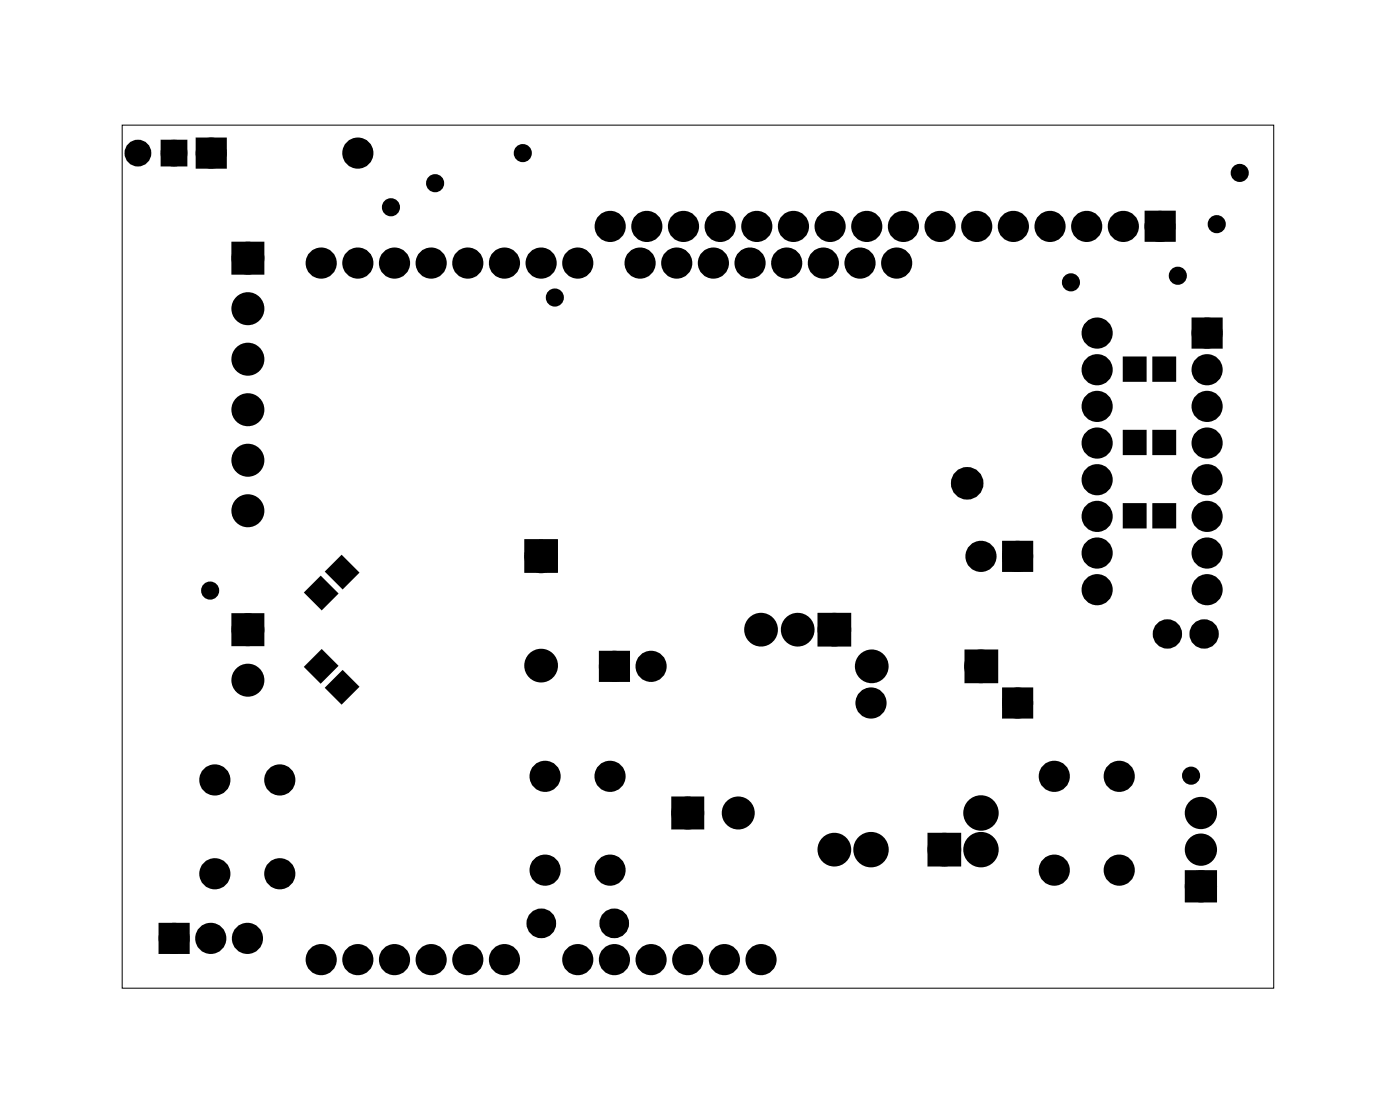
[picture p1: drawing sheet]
<svg xmlns="http://www.w3.org/2000/svg" width="97mm" height="77mm" viewBox="0 0 97 77" stroke-linecap="round" stroke-linejoin="round" font-family="sans-serif">
<path d="M8.5 8.7h79.8v59.8h-79.8z" fill="none" stroke="#000" stroke-width=".07"/>
<g fill="#000">
<path d="M11.5 10h1.2v1.2h-1.2zM13.9 9.9h1.4v1.4h-1.4zM16.4 17.1h1.5v1.5h-1.5zM79.7 15h1.4v1.4h-1.4zM22.7 39.6l1-1 1 1.1-1 1zM36.7 37.7h1.6v1.6h-1.6zM69.8 37.8h1.4v1.4h-1.4zM77.9 35h1.4v1.5h-1.4zM77.9 29.9h1.4v1.5h-1.4zM77.9 24.8h1.4v1.5h-1.4zM80 35h1.4v1.5h-1.4zM80 29.9h1.4v1.5h-1.4z"/>
<path d="M80 24.8h1.4v1.5h-1.4zM82.9 22.4h1.4v1.4h-1.4zM16.4 42.9h1.5v1.5h-1.5zM21.2 46.2l1.1-1.1 1 1-1.1 1.1zM21.2 41.1l1-1 1.1 1-1 1zM22.7 47.7l1-1.1 1 1-1 1zM41.9 45.5h1.4v1.4h-1.4zM46.9 55.6h1.5v1.5h-1.5zM57 42.8h1.6v1.6h-1.6zM64.7 58.1h1.5v1.6h-1.5zM67.2 45.4h1.6v1.6h-1.6zM69.8 48h1.4v1.4h-1.4z"/>
<path d="M11.4 64.3h1.4v1.4h-1.4zM82.5 60.7h1.5v1.4h-1.5z"/>
</g>
<g fill="none" stroke="#000" stroke-width=".76" stroke-linecap="butt">
<path d="M13.9 9.9h1.4v1.4h-1.4zM16.4 17.1h1.5v1.5h-1.5zM79.7 15h1.4v1.4h-1.4zM36.7 37.7h1.6v1.6h-1.6zM69.8 37.8h1.4v1.4h-1.4zM82.9 22.4h1.4v1.4h-1.4zM16.4 42.9h1.5v1.5h-1.5zM41.9 45.5h1.4v1.4h-1.4zM46.9 55.6h1.5v1.5h-1.5zM57 42.8h1.6v1.6h-1.6zM64.7 58.1h1.5v1.6h-1.5zM67.2 45.4h1.6v1.6h-1.6z"/>
<path d="M69.8 48h1.4v1.4h-1.4zM11.4 64.3h1.4v1.4h-1.4zM82.5 60.7h1.5v1.4h-1.5z"/>
<circle cx="14.6" cy="10.6" r=".7"/>
<circle cx="17.2" cy="17.9" r=".76"/>
<circle cx="22.3" cy="18.2" r=".7"/>
<circle cx="24.8" cy="10.6" r=".7"/>
<circle cx="24.8" cy="18.2" r=".7"/>
<circle cx="27.3" cy="18.2" r=".7"/>
<circle cx="29.9" cy="18.2" r=".7"/>
<circle cx="32.4" cy="18.2" r=".7"/>
<circle cx="35" cy="18.2" r=".7"/>
<circle cx="37.5" cy="18.2" r=".7"/>
<circle cx="40" cy="18.2" r=".7"/>
<circle cx="42.3" cy="15.7" r=".7"/>
<circle cx="44.4" cy="18.2" r=".7"/>
<circle cx="44.8" cy="15.7" r=".7"/>
<circle cx="46.9" cy="18.2" r=".7"/>
<circle cx="47.4" cy="15.7" r=".7"/>
<circle cx="49.4" cy="18.2" r=".7"/>
<circle cx="49.9" cy="15.7" r=".7"/>
<circle cx="52" cy="18.2" r=".7"/>
<circle cx="52.4" cy="15.7" r=".7"/>
<circle cx="54.5" cy="18.2" r=".7"/>
<circle cx="55" cy="15.7" r=".7"/>
<circle cx="57.1" cy="18.2" r=".7"/>
<circle cx="57.5" cy="15.7" r=".7"/>
<circle cx="59.6" cy="18.2" r=".7"/>
<circle cx="60.1" cy="15.7" r=".7"/>
<circle cx="62.1" cy="18.2" r=".7"/>
<circle cx="62.6" cy="15.7" r=".7"/>
<circle cx="65.1" cy="15.7" r=".7"/>
<circle cx="67.7" cy="15.7" r=".7"/>
<circle cx="70.2" cy="15.7" r=".7"/>
<circle cx="72.8" cy="15.7" r=".7"/>
<circle cx="75.3" cy="15.7" r=".7"/>
<circle cx="77.8" cy="15.7" r=".7"/>
<circle cx="80.4" cy="15.7" r=".7"/>
<circle cx="17.2" cy="31.9" r=".76"/>
<circle cx="17.2" cy="35.4" r=".76"/>
<circle cx="17.2" cy="24.9" r=".76"/>
<circle cx="17.2" cy="28.4" r=".76"/>
<circle cx="17.2" cy="21.4" r=".76"/>
<circle cx="37.5" cy="38.5" r=".79"/>
<circle cx="68" cy="38.5" r=".7"/>
<circle cx="70.5" cy="38.5" r=".7"/>
<circle cx="76" cy="23.1" r=".7"/>
<circle cx="76" cy="30.7" r=".7"/>
<circle cx="76" cy="25.6" r=".7"/>
<circle cx="76" cy="38.3" r=".7"/>
<circle cx="76" cy="33.2" r=".7"/>
<circle cx="76" cy="28.2" r=".7"/>
<circle cx="76" cy="35.8" r=".7"/>
<circle cx="83.6" cy="23.1" r=".7"/>
<circle cx="83.6" cy="38.3" r=".7"/>
<circle cx="83.6" cy="33.2" r=".7"/>
<circle cx="83.6" cy="25.6" r=".7"/>
<circle cx="83.6" cy="28.2" r=".7"/>
<circle cx="83.6" cy="30.7" r=".7"/>
<circle cx="83.6" cy="35.8" r=".7"/>
<circle cx="14.9" cy="54" r=".7"/>
<circle cx="17.2" cy="43.6" r=".76"/>
<circle cx="17.2" cy="47.1" r=".76"/>
<circle cx="19.4" cy="54" r=".7"/>
<circle cx="37.5" cy="46.1" r=".79"/>
<circle cx="37.8" cy="53.8" r=".7"/>
<circle cx="42.3" cy="53.8" r=".7"/>
<circle cx="42.6" cy="46.2" r=".7"/>
<circle cx="45.1" cy="46.2" r=".7"/>
<circle cx="47.7" cy="56.3" r=".76"/>
<circle cx="51.2" cy="56.3" r=".76"/>
<circle cx="52.7" cy="43.6" r=".79"/>
<circle cx="55.3" cy="43.6" r=".79"/>
<circle cx="57.8" cy="43.6" r=".79"/>
<circle cx="57.8" cy="58.9" r=".79"/>
<circle cx="60.4" cy="48.7" r=".7"/>
<circle cx="60.4" cy="46.2" r=".79"/>
<circle cx="65.4" cy="58.9" r=".79"/>
<circle cx="68" cy="46.2" r=".79"/>
<circle cx="70.5" cy="48.7" r=".7"/>
<circle cx="73.1" cy="53.8" r=".7"/>
<circle cx="76" cy="40.9" r=".7"/>
<circle cx="77.6" cy="53.8" r=".7"/>
<circle cx="80.9" cy="43.9" r=".64"/>
<circle cx="83.2" cy="58.9" r=".74"/>
<circle cx="83.2" cy="56.3" r=".74"/>
<circle cx="83.4" cy="43.9" r=".64"/>
<circle cx="83.6" cy="40.9" r=".7"/>
<circle cx="12.1" cy="65" r=".7"/>
<circle cx="14.6" cy="65" r=".7"/>
<circle cx="14.9" cy="60.5" r=".7"/>
<circle cx="17.1" cy="65" r=".7"/>
<circle cx="19.4" cy="60.5" r=".7"/>
<circle cx="22.3" cy="66.5" r=".7"/>
<circle cx="24.8" cy="66.5" r=".7"/>
<circle cx="27.3" cy="66.5" r=".7"/>
<circle cx="29.9" cy="66.5" r=".7"/>
<circle cx="32.4" cy="66.5" r=".7"/>
<circle cx="35" cy="66.5" r=".7"/>
<circle cx="37.8" cy="60.3" r=".7"/>
<circle cx="40" cy="66.5" r=".7"/>
<circle cx="42.3" cy="60.3" r=".7"/>
<circle cx="42.6" cy="66.5" r=".7"/>
<circle cx="45.1" cy="66.5" r=".7"/>
<circle cx="47.7" cy="66.5" r=".7"/>
<circle cx="50.2" cy="66.5" r=".7"/>
<circle cx="52.7" cy="66.5" r=".7"/>
<circle cx="73.1" cy="60.3" r=".7"/>
<circle cx="77.6" cy="60.3" r=".7"/>
<circle cx="83.2" cy="61.4" r=".74"/>
</g>
<g fill="#000">
<circle cx="9.6" cy="10.6" r=".6"/>
<circle cx="12.1" cy="10.6" r=".6"/>
<circle cx="14.6" cy="10.6" r=".7"/>
<circle cx="17.2" cy="17.9" r=".76"/>
<circle cx="22.3" cy="18.2" r=".7"/>
<circle cx="24.8" cy="10.6" r=".7"/>
<circle cx="24.8" cy="18.2" r=".7"/>
<circle cx="27.1" cy="14.4" r=".35"/>
<circle cx="27.3" cy="18.2" r=".7"/>
<circle cx="29.9" cy="18.2" r=".7"/>
<circle cx="30.2" cy="12.7" r=".35"/>
<circle cx="32.4" cy="18.2" r=".7"/>
<circle cx="35" cy="18.2" r=".7"/>
<circle cx="36.2" cy="10.6" r=".35"/>
<circle cx="37.5" cy="18.2" r=".7"/>
<circle cx="40" cy="18.2" r=".7"/>
<circle cx="42.3" cy="15.7" r=".7"/>
<circle cx="44.4" cy="18.2" r=".7"/>
<circle cx="44.8" cy="15.7" r=".7"/>
<circle cx="46.9" cy="18.2" r=".7"/>
<circle cx="47.4" cy="15.7" r=".7"/>
<circle cx="49.4" cy="18.2" r=".7"/>
<circle cx="49.9" cy="15.7" r=".7"/>
<circle cx="52" cy="18.2" r=".7"/>
<circle cx="52.4" cy="15.7" r=".7"/>
<circle cx="54.5" cy="18.2" r=".7"/>
<circle cx="55" cy="15.7" r=".7"/>
<circle cx="57.1" cy="18.2" r=".7"/>
<circle cx="57.5" cy="15.7" r=".7"/>
<circle cx="59.6" cy="18.2" r=".7"/>
<circle cx="60.1" cy="15.7" r=".7"/>
<circle cx="62.1" cy="18.2" r=".7"/>
<circle cx="62.6" cy="15.7" r=".7"/>
<circle cx="65.1" cy="15.7" r=".7"/>
<circle cx="67.7" cy="15.7" r=".7"/>
<circle cx="70.2" cy="15.7" r=".7"/>
<circle cx="72.8" cy="15.7" r=".7"/>
<circle cx="74.2" cy="19.6" r=".35"/>
<circle cx="75.3" cy="15.7" r=".7"/>
<circle cx="77.8" cy="15.7" r=".7"/>
<circle cx="80.4" cy="15.7" r=".7"/>
<circle cx="81.6" cy="19.1" r=".35"/>
<circle cx="84.3" cy="15.5" r=".35"/>
<circle cx="85.9" cy="12" r=".35"/>
<circle cx="17.2" cy="28.4" r=".76"/>
<circle cx="17.2" cy="24.9" r=".76"/>
<circle cx="17.2" cy="31.9" r=".76"/>
<circle cx="17.2" cy="21.4" r=".76"/>
<circle cx="17.2" cy="35.4" r=".76"/>
<circle cx="37.5" cy="38.5" r=".79"/>
<circle cx="38.4" cy="20.6" r=".35"/>
<circle cx="67" cy="33.5" r=".6"/>
<circle cx="68" cy="38.5" r=".7"/>
<circle cx="70.5" cy="38.5" r=".7"/>
<circle cx="76" cy="35.8" r=".7"/>
<circle cx="76" cy="25.6" r=".7"/>
<circle cx="76" cy="28.2" r=".7"/>
<circle cx="76" cy="23.1" r=".7"/>
<circle cx="76" cy="33.2" r=".7"/>
<circle cx="76" cy="38.3" r=".7"/>
<circle cx="76" cy="30.7" r=".7"/>
<circle cx="83.6" cy="35.8" r=".7"/>
<circle cx="83.6" cy="23.1" r=".7"/>
<circle cx="83.6" cy="25.6" r=".7"/>
<circle cx="83.6" cy="28.2" r=".7"/>
<circle cx="83.6" cy="38.3" r=".7"/>
<circle cx="83.6" cy="33.2" r=".7"/>
<circle cx="83.6" cy="30.7" r=".7"/>
<circle cx="14.6" cy="40.9" r=".35"/>
<circle cx="14.9" cy="54" r=".7"/>
<circle cx="17.2" cy="47.1" r=".76"/>
<circle cx="17.2" cy="43.6" r=".76"/>
<circle cx="19.4" cy="54" r=".7"/>
<circle cx="37.5" cy="46.1" r=".79"/>
<circle cx="37.8" cy="53.8" r=".7"/>
<circle cx="42.3" cy="53.8" r=".7"/>
<circle cx="42.6" cy="46.2" r=".7"/>
<circle cx="45.1" cy="46.2" r=".7"/>
<circle cx="47.7" cy="56.3" r=".76"/>
<circle cx="51.2" cy="56.3" r=".76"/>
<circle cx="52.7" cy="43.6" r=".79"/>
<circle cx="55.3" cy="43.6" r=".79"/>
<circle cx="57.8" cy="43.6" r=".79"/>
<circle cx="57.8" cy="58.9" r=".79"/>
<circle cx="60.4" cy="48.7" r=".7"/>
<circle cx="60.4" cy="58.9" r=".8"/>
<circle cx="60.4" cy="46.2" r=".79"/>
<circle cx="65.4" cy="58.9" r=".79"/>
<circle cx="68" cy="46.2" r=".79"/>
<circle cx="68" cy="56.3" r=".8"/>
<circle cx="68" cy="58.9" r=".8"/>
<circle cx="70.5" cy="48.7" r=".7"/>
<circle cx="73.1" cy="53.8" r=".7"/>
<circle cx="76" cy="40.9" r=".7"/>
<circle cx="77.6" cy="53.8" r=".7"/>
<circle cx="80.9" cy="43.9" r=".64"/>
<circle cx="82.5" cy="53.7" r=".35"/>
<circle cx="83.2" cy="56.3" r=".74"/>
<circle cx="83.2" cy="58.9" r=".74"/>
<circle cx="83.4" cy="43.9" r=".64"/>
<circle cx="83.6" cy="40.9" r=".7"/>
<circle cx="12.1" cy="65" r=".7"/>
<circle cx="14.6" cy="65" r=".7"/>
<circle cx="14.9" cy="60.5" r=".7"/>
<circle cx="17.1" cy="65" r=".7"/>
<circle cx="19.4" cy="60.5" r=".7"/>
<circle cx="22.3" cy="66.5" r=".7"/>
<circle cx="24.8" cy="66.5" r=".7"/>
<circle cx="27.3" cy="66.5" r=".7"/>
<circle cx="29.9" cy="66.5" r=".7"/>
<circle cx="32.4" cy="66.5" r=".7"/>
<circle cx="35" cy="66.5" r=".7"/>
<circle cx="37.5" cy="64" r=".55"/>
<circle cx="37.8" cy="60.3" r=".7"/>
<circle cx="40" cy="66.5" r=".7"/>
<circle cx="42.3" cy="60.3" r=".7"/>
<circle cx="42.6" cy="64" r=".55"/>
<circle cx="42.6" cy="66.5" r=".7"/>
<circle cx="45.1" cy="66.5" r=".7"/>
<circle cx="47.7" cy="66.5" r=".7"/>
<circle cx="50.2" cy="66.5" r=".7"/>
<circle cx="52.7" cy="66.5" r=".7"/>
<circle cx="73.1" cy="60.3" r=".7"/>
<circle cx="77.6" cy="60.3" r=".7"/>
<circle cx="83.2" cy="61.4" r=".74"/>
</g>
<g fill="none" stroke="#000" stroke-width=".65" stroke-linecap="butt">
<path d="M11.5 10h1.2v1.2h-1.2z"/>
<circle cx="9.6" cy="10.6" r=".6"/>
<circle cx="12.1" cy="10.6" r=".6"/>
</g>
<g fill="none" stroke="#000" stroke-width=".95" stroke-linecap="butt">
<circle cx="37.5" cy="64" r=".55"/>
<circle cx="42.6" cy="64" r=".55"/>
</g>
<path d="M22.7 39.6l1-1 1 1.1-1 1zM77.9 35h1.4v1.5h-1.4zM77.9 29.9h1.4v1.5h-1.4zM77.9 24.8h1.4v1.5h-1.4zM80 35h1.4v1.5h-1.4zM80 29.9h1.4v1.5h-1.4zM80 24.8h1.4v1.5h-1.4zM21.2 46.2l1.1-1.1 1 1-1.1 1.1zM21.2 41.1l1-1 1.1 1-1 1zM22.7 47.7l1-1.1 1 1-1 1z" fill="none" stroke="#000" stroke-width=".25"/>
<circle cx="67" cy="33.5" r=".6" fill="none" stroke="#000" stroke-width="1.1" stroke-linecap="butt"/>
<g fill="none" stroke="#000" stroke-width=".85" stroke-linecap="butt">
<circle cx="60.4" cy="58.9" r=".8"/>
<circle cx="68" cy="56.3" r=".8"/>
<circle cx="68" cy="58.9" r=".8"/>
</g>
<g fill="none" stroke="#000" stroke-width=".55">
<circle cx="27.1" cy="14.4" r=".35"/>
<circle cx="30.2" cy="12.7" r=".35"/>
<circle cx="36.2" cy="10.6" r=".35"/>
<circle cx="74.2" cy="19.6" r=".35"/>
<circle cx="81.6" cy="19.1" r=".35"/>
<circle cx="84.3" cy="15.5" r=".35"/>
<circle cx="85.9" cy="12" r=".35"/>
<circle cx="38.4" cy="20.6" r=".35"/>
<circle cx="14.6" cy="40.9" r=".35"/>
<circle cx="82.5" cy="53.7" r=".35"/>
</g>
</svg>
